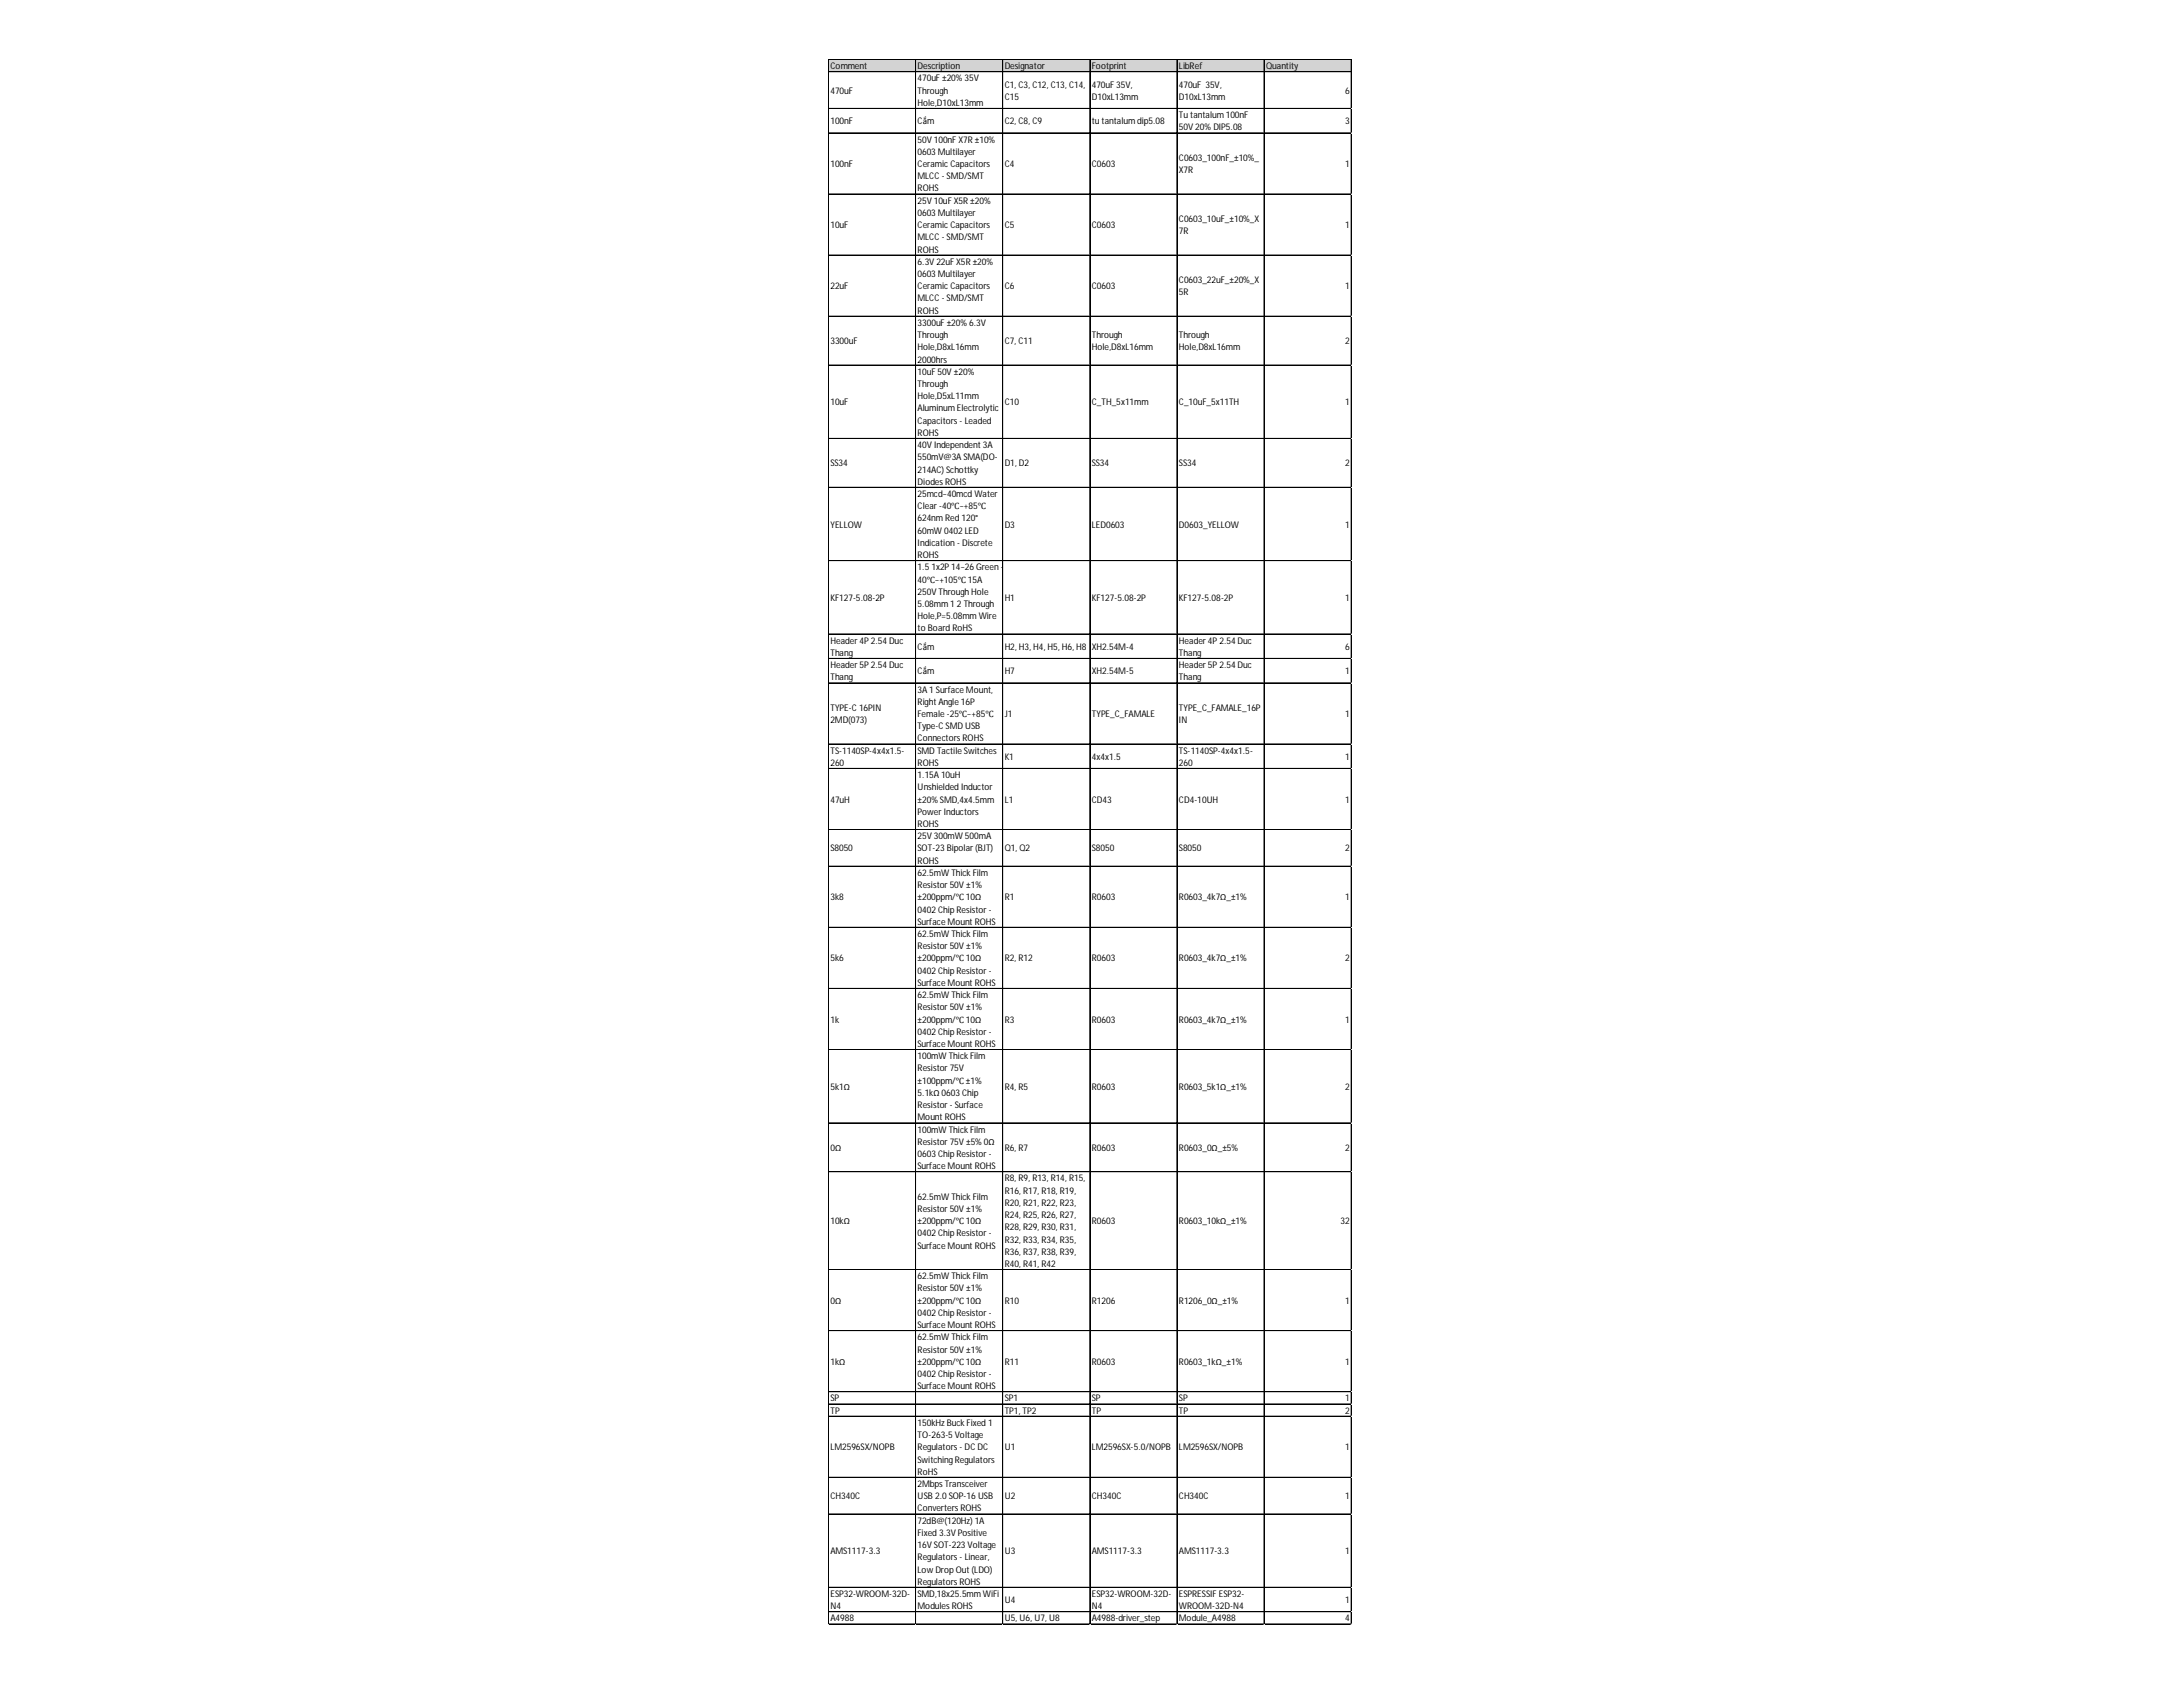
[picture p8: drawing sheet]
<svg xmlns="http://www.w3.org/2000/svg" width="279mm" height="216mm" viewBox="0 0 279 216" stroke-linecap="round" stroke-linejoin="round" font-family="sans-serif">
<defs><g id="words">
<g font-size="1.2">
<text x="106.3" y="8.9">Comment</text>
<text x="106.3" y="12">470uF</text>
<text x="117.4" y="8.9">Description</text>
<text x="117.4" y="10.4">470uF ±20% 35V</text>
<text x="117.4" y="12">Through</text>
<text x="128.6" y="8.9">Designator</text>
<text x="128.6" y="11.2">C1, C3, C12, C13, C14,</text>
<text x="139.7" y="8.9">Footprint</text>
<text x="139.7" y="11.2">470uF 35V,</text>
<text x="150.9" y="8.9">LibRef</text>
<text x="150.9" y="11.2">470uF 35V,</text>
<text x="162" y="8.9">Quantity</text>
<text x="172.1" y="12">6</text>
<text x="106.3" y="15.9">100nF</text>
<text x="117.4" y="13.6">Hole,D10xL13mm</text>
<text x="117.4" y="15.9">Cắm</text>
<text x="128.6" y="12.8">C15</text>
<text x="128.6" y="15.9">C2, C8, C9</text>
<text x="139.7" y="12.8">D10xL13mm</text>
<text x="139.7" y="15.9">tu tantalum dip5.08</text>
<text x="150.9" y="12.8">D10xL13mm</text>
<text x="150.9" y="15.1">Tu tantalum 100nF</text>
<text x="150.9" y="16.7">50V 20% DIP5.08</text>
<text x="172.1" y="15.9">3</text>
<text x="106.3" y="21.4">100nF</text>
<text x="117.4" y="18.2">50V 100nF X7R ±10%</text>
<text x="117.4" y="19.8">0603 Multilayer</text>
<text x="117.4" y="21.4">Ceramic Capacitors</text>
<text x="117.4" y="22.9">MLCC - SMD/SMT</text>
<text x="128.6" y="21.4">C4</text>
<text x="139.7" y="21.4">C0603</text>
<text x="150.9" y="20.6">C0603_100nF_±10%_</text>
<text x="150.9" y="22.2">X7R</text>
<text x="172.1" y="21.4">1</text>
<text x="106.3" y="29.2">10uF</text>
<text x="117.4" y="24.5">ROHS</text>
<text x="117.4" y="26.1">25V 10uF X5R ±20%</text>
<text x="117.4" y="27.6">0603 Multilayer</text>
<text x="117.4" y="29.2">Ceramic Capacitors</text>
<text x="128.6" y="29.2">C5</text>
<text x="139.7" y="29.2">C0603</text>
<text x="150.9" y="28.4">C0603_10uF_±10%_X</text>
<text x="150.9" y="30">7R</text>
<text x="172.1" y="29.2">1</text>
<text x="117.4" y="30.8">MLCC - SMD/SMT</text>
<text x="117.4" y="32.3">ROHS</text>
<text x="117.4" y="33.9">6.3V 22uF X5R ±20%</text>
<text x="117.4" y="35.5">0603 Multilayer</text>
<text x="106.3" y="37">22uF</text>
<text x="117.4" y="37">Ceramic Capacitors</text>
<text x="117.4" y="38.6">MLCC - SMD/SMT</text>
<text x="117.4" y="40.1">ROHS</text>
<text x="117.4" y="41.7">3300uF ±20% 6.3V</text>
<text x="128.6" y="37">C6</text>
<text x="139.7" y="37">C0603</text>
<text x="150.9" y="36.2">C0603_22uF_±20%_X</text>
<text x="150.9" y="37.8">5R</text>
<text x="172.1" y="37">1</text>
<text x="106.3" y="44.1">3300uF</text>
<text x="117.4" y="43.3">Through</text>
<text x="117.4" y="44.8">Hole,D8xL16mm</text>
<text x="117.4" y="46.4">2000hrs</text>
<text x="117.4" y="48">10uF 50V ±20%</text>
<text x="128.6" y="44.1">C7, C11</text>
<text x="139.7" y="43.3">Through</text>
<text x="139.7" y="44.8">Hole,D8xL16mm</text>
<text x="150.9" y="43.3">Through</text>
<text x="150.9" y="44.8">Hole,D8xL16mm</text>
<text x="172.1" y="44.1">2</text>
<text x="106.3" y="51.9">10uF</text>
<text x="117.4" y="49.5">Through</text>
<text x="117.4" y="51.1">Hole,D5xL11mm</text>
<text x="117.4" y="52.7">Aluminum Electrolytic</text>
<text x="128.6" y="51.9">C10</text>
<text x="139.7" y="51.9">C_TH_5x11mm</text>
<text x="150.9" y="51.9">C_10uF_5x11TH</text>
<text x="172.1" y="51.9">1</text>
<text x="106.3" y="59.7">SS34</text>
<text x="117.4" y="54.2">Capacitors - Leaded</text>
<text x="117.4" y="55.8">ROHS</text>
<text x="117.4" y="57.4">40V Independent 3A</text>
<text x="117.4" y="58.9">550mV@3A SMA(DO-</text>
<text x="128.6" y="59.7">D1, D2</text>
<text x="139.7" y="59.7">SS34</text>
<text x="150.9" y="59.7">SS34</text>
<text x="172.1" y="59.7">2</text>
<text x="117.4" y="60.5">214AC) Schottky</text>
<text x="117.4" y="62">Diodes ROHS</text>
<text x="117.4" y="63.6">25mcd~40mcd Water</text>
<text x="117.4" y="65.2">Clear -40℃~+85℃</text>
<text x="106.3" y="67.5">YELLOW</text>
<text x="117.4" y="66.7">624nm Red 120°</text>
<text x="117.4" y="68.3">60mW 0402 LED</text>
<text x="117.4" y="69.9">Indication - Discrete</text>
<text x="117.4" y="71.4">ROHS</text>
<text x="128.6" y="67.5">D3</text>
<text x="139.7" y="67.5">LED0603</text>
<text x="150.9" y="67.5">D0603_YELLOW</text>
<text x="172.1" y="67.5">1</text>
<text x="106.3" y="76.9">KF127-5.08-2P</text>
<text x="117.4" y="73">1.5 1x2P14~26 Green -</text>
<text x="117.4" y="74.6">40℃~+105℃ 15A</text>
<text x="117.4" y="76.1">250V Through Hole</text>
<text x="117.4" y="77.7">5.08mm 1 2 Through</text>
<text x="128.6" y="76.9">H1</text>
<text x="139.7" y="76.9">KF127-5.08-2P</text>
<text x="150.9" y="76.9">KF127-5.08-2P</text>
<text x="172.1" y="76.9">1</text>
<text x="106.3" y="82.4">Header 4P 2.54 Duc</text>
<text x="106.3" y="83.9">Thang</text>
<text x="117.4" y="79.3">Hole,P=5.08mm Wire</text>
<text x="117.4" y="80.8">to Board RoHS</text>
<text x="117.4" y="83.2">Cắm</text>
<text x="128.6" y="83.2">H2, H3, H4, H5, H6, H8</text>
<text x="139.7" y="83.2">XH2.54M-4</text>
<text x="150.9" y="82.4">Header 4P 2.54 Duc</text>
<text x="150.9" y="83.9">Thang</text>
<text x="172.1" y="83.2">6</text>
<text x="106.3" y="85.5">Header 5P 2.54 Duc</text>
<text x="106.3" y="87.1">Thang</text>
<text x="117.4" y="86.3">Cắm</text>
<text x="117.4" y="88.6">3A 1 Surface Mount,</text>
<text x="128.6" y="86.3">H7</text>
<text x="139.7" y="86.3">XH2.54M-5</text>
<text x="150.9" y="85.5">Header 5P 2.54 Duc</text>
<text x="150.9" y="87.1">Thang</text>
<text x="172.1" y="86.3">1</text>
<text x="106.3" y="91">TYPE-C 16PIN</text>
<text x="106.3" y="92.5">2MD(073)</text>
<text x="117.4" y="90.2">Right Angle 16P</text>
<text x="117.4" y="91.8">Female -25℃~+85℃</text>
<text x="117.4" y="93.3">Type-C SMD USB</text>
<text x="117.4" y="94.9">Connectors ROHS</text>
<text x="128.6" y="91.8">J1</text>
<text x="139.7" y="91.8">TYPE_C_FAMALE</text>
<text x="150.9" y="91">TYPE_C_FAMALE_16P</text>
<text x="150.9" y="92.5">IN</text>
<text x="172.1" y="91.8">1</text>
<text x="106.3" y="96.5">TS-1140SP-4x4x1.5-</text>
<text x="106.3" y="98">260</text>
<text x="117.4" y="96.5">SMD Tactile Switches</text>
<text x="117.4" y="98">ROHS</text>
<text x="117.4" y="99.6">1.15A 10uH</text>
<text x="117.4" y="101.1">Unshielded Inductor</text>
<text x="128.6" y="97.2">K1</text>
<text x="139.7" y="97.2">4x4x1.5</text>
<text x="150.9" y="96.5">TS-1140SP-4x4x1.5-</text>
<text x="150.9" y="98">260</text>
<text x="172.1" y="97.2">1</text>
<text x="106.3" y="102.7">47uH</text>
<text x="117.4" y="102.7">±20% SMD,4x4.5mm</text>
<text x="117.4" y="104.3">Power Inductors</text>
<text x="117.4" y="105.8">ROHS</text>
<text x="117.4" y="107.4">25V 300mW 500mA</text>
<text x="128.6" y="102.7">L1</text>
<text x="139.7" y="102.7">CD43</text>
<text x="150.9" y="102.7">CD4-10UH</text>
<text x="172.1" y="102.7">1</text>
<text x="106.3" y="109">S8050</text>
<text x="117.4" y="109">SOT-23 Bipolar(BJT)</text>
<text x="117.4" y="110.5">ROHS</text>
<text x="117.4" y="112.1">62.5mW Thick Film</text>
<text x="117.4" y="113.7">Resistor 50V ±1%</text>
<text x="128.6" y="109">Q1, Q2</text>
<text x="139.7" y="109">S8050</text>
<text x="150.9" y="109">S8050</text>
<text x="172.1" y="109">2</text>
<text x="106.3" y="115.2">3k8</text>
<text x="117.4" y="115.2">±200ppm/℃ 10Ω</text>
<text x="117.4" y="116.8">0402 Chip Resistor -</text>
<text x="117.4" y="118.4">Surface Mount ROHS</text>
<text x="117.4" y="119.9">62.5mW Thick Film</text>
<text x="128.6" y="115.2">R1</text>
<text x="139.7" y="115.2">R0603</text>
<text x="150.9" y="115.2">R0603_4k7Ω_±1%</text>
<text x="172.1" y="115.2">1</text>
<text x="106.3" y="123">5k6</text>
<text x="117.4" y="121.5">Resistor 50V ±1%</text>
<text x="117.4" y="123">±200ppm/℃ 10Ω</text>
<text x="117.4" y="124.6">0402 Chip Resistor -</text>
<text x="128.6" y="123">R2, R12</text>
<text x="139.7" y="123">R0603</text>
<text x="150.9" y="123">R0603_4k7Ω_±1%</text>
<text x="172.1" y="123">2</text>
<text x="106.3" y="130.9">1k</text>
<text x="117.4" y="126.2">Surface Mount ROHS</text>
<text x="117.4" y="127.7">62.5mW Thick Film</text>
<text x="117.4" y="129.3">Resistor 50V ±1%</text>
<text x="117.4" y="130.9">±200ppm/℃ 10Ω</text>
<text x="128.6" y="130.9">R3</text>
<text x="139.7" y="130.9">R0603</text>
<text x="150.9" y="130.9">R0603_4k7Ω_±1%</text>
<text x="172.1" y="130.9">1</text>
<text x="117.4" y="132.4">0402 Chip Resistor -</text>
<text x="117.4" y="134">Surface Mount ROHS</text>
<text x="117.4" y="135.6">100mW Thick Film</text>
<text x="117.4" y="137.1">Resistor 75V</text>
<text x="106.3" y="139.5">5k1Ω</text>
<text x="117.4" y="138.7">±100ppm/℃ ±1%</text>
<text x="117.4" y="140.3">5.1kΩ 0603 Chip</text>
<text x="117.4" y="141.8">Resistor - Surface</text>
<text x="117.4" y="143.4">Mount ROHS</text>
<text x="128.6" y="139.5">R4, R5</text>
<text x="139.7" y="139.5">R0603</text>
<text x="150.9" y="139.5">R0603_5k1Ω_±1%</text>
<text x="172.1" y="139.5">2</text>
<text x="106.3" y="147.3">0Ω</text>
<text x="117.4" y="144.9">100mW Thick Film</text>
<text x="117.4" y="146.5">Resistor 75V ±5% 0Ω</text>
<text x="117.4" y="148.1">0603 Chip Resistor -</text>
<text x="117.4" y="149.6">Surface Mount ROHS</text>
<text x="128.6" y="147.3">R6, R7</text>
<text x="139.7" y="147.3">R0603</text>
<text x="150.9" y="147.3">R0603_0Ω_±5%</text>
<text x="172.1" y="147.3">2</text>
<text x="117.4" y="153.5">62.5mW Thick Film</text>
<text x="117.4" y="155.1">Resistor 50V ±1%</text>
<text x="128.6" y="151.2">R8, R9, R13, R14, R15,</text>
<text x="128.6" y="152.8">R16, R17, R18, R19,</text>
<text x="128.6" y="154.3">R20, R21, R22, R23,</text>
<text x="128.6" y="155.9">R24, R25, R26, R27,</text>
<text x="106.3" y="156.7">10kΩ</text>
<text x="117.4" y="156.7">±200ppm/℃ 10Ω</text>
<text x="117.4" y="158.2">0402 Chip Resistor -</text>
<text x="117.4" y="159.8">Surface Mount ROHS</text>
<text x="128.6" y="157.5">R28, R29, R30, R31,</text>
<text x="128.6" y="159">R32, R33, R34, R35,</text>
<text x="128.6" y="160.6">R36, R37, R38, R39,</text>
<text x="139.7" y="156.7">R0603</text>
<text x="150.9" y="156.7">R0603_10kΩ_±1%</text>
<text x="171.6" y="156.7">32</text>
<text x="106.3" y="166.8">0Ω</text>
<text x="117.4" y="163.7">62.5mW Thick Film</text>
<text x="117.4" y="165.3">Resistor 50V ±1%</text>
<text x="117.4" y="166.8">±200ppm/℃ 10Ω</text>
<text x="128.6" y="162.2">R40, R41, R42</text>
<text x="128.6" y="166.8">R10</text>
<text x="139.7" y="166.8">R1206</text>
<text x="150.9" y="166.8">R1206_0Ω_±1%</text>
<text x="172.1" y="166.8">1</text>
<text x="117.4" y="168.4">0402 Chip Resistor -</text>
<text x="117.4" y="170">Surface Mount ROHS</text>
<text x="117.4" y="171.5">62.5mW Thick Film</text>
<text x="117.4" y="173.1">Resistor 50V ±1%</text>
<text x="106.3" y="174.7">1kΩ</text>
<text x="106.3" y="179.4">SP</text>
<text x="117.4" y="174.7">±200ppm/℃ 10Ω</text>
<text x="117.4" y="176.2">0402 Chip Resistor -</text>
<text x="117.4" y="177.8">Surface Mount ROHS</text>
<text x="128.6" y="174.7">R11</text>
<text x="128.6" y="179.4">SP1</text>
<text x="139.7" y="174.7">R0603</text>
<text x="139.7" y="179.4">SP</text>
<text x="150.9" y="174.7">R0603_1kΩ_±1%</text>
<text x="150.9" y="179.4">SP</text>
<text x="172.1" y="174.7">1</text>
<text x="172.1" y="179.4">1</text>
<text x="106.3" y="180.9">TP</text>
<text x="106.3" y="185.6">LM2596SX/NOPB</text>
<text x="117.4" y="182.5">150kHz Buck Fixed 1</text>
<text x="117.4" y="184.1">TO-263-5 Voltage</text>
<text x="117.4" y="185.6">Regulators - DC DC</text>
<text x="128.6" y="180.9">TP1, TP2</text>
<text x="128.6" y="185.6">U1</text>
<text x="139.7" y="180.9">TP</text>
<text x="139.7" y="185.6">LM2596SX-5.0/NOPB</text>
<text x="150.9" y="180.9">TP</text>
<text x="150.9" y="185.6">LM2596SX/NOPB</text>
<text x="172.1" y="180.9">2</text>
<text x="172.1" y="185.6">1</text>
<text x="106.3" y="191.9">CH340C</text>
<text x="117.4" y="187.2">Switching Regulators</text>
<text x="117.4" y="188.7">RoHS</text>
<text x="117.4" y="190.3">2Mbps Transceiver</text>
<text x="117.4" y="191.9">USB 2.0 SOP-16 USB</text>
<text x="128.6" y="191.9">U2</text>
<text x="139.7" y="191.9">CH340C</text>
<text x="150.9" y="191.9">CH340C</text>
<text x="172.1" y="191.9">1</text>
<text x="117.4" y="193.4">Converters ROHS</text>
<text x="117.4" y="195">72dB@(120Hz) 1A</text>
<text x="117.4" y="196.6">Fixed 3.3V Positive</text>
<text x="106.3" y="198.9">AMS1117-3.3</text>
<text x="117.4" y="198.1">16V SOT-223 Voltage</text>
<text x="117.4" y="199.7">Regulators - Linear,</text>
<text x="117.4" y="201.3">Low Drop Out (LDO)</text>
<text x="117.4" y="202.8">Regulators ROHS</text>
<text x="128.6" y="198.9">U3</text>
<text x="139.7" y="198.9">AMS1117-3.3</text>
<text x="150.9" y="198.9">AMS1117-3.3</text>
<text x="172.1" y="198.9">1</text>
<text x="106.3" y="204.4">ESP32-WROOM-32D-</text>
<text x="106.3" y="205.9">N4</text>
<text x="106.3" y="207.5">A4988</text>
<text x="117.4" y="204.4">SMD,18x25.5mm WiFi</text>
<text x="117.4" y="205.9">Modules ROHS</text>
<text x="128.6" y="205.2">U4</text>
<text x="128.6" y="207.5">U5, U6, U7, U8</text>
<text x="139.7" y="204.4">ESP32-WROOM-32D-</text>
<text x="139.7" y="205.9">N4</text>
<text x="139.7" y="207.5">A4988-driver_step</text>
<text x="150.9" y="204.4">ESPRESSIF ESP32-</text>
<text x="150.9" y="205.9">WROOM-32D-N4</text>
<text x="150.9" y="207.5">Module_A4988</text>
<text x="172.1" y="205.2">1</text>
<text x="172.1" y="207.5">4</text>
</g>
</g></defs>
<path d="M106 7.6h67v1.6h-67z" fill="#d3d3d3"/>
<g fill="none" stroke="#000" stroke-width=".13">
<path d="M106 7.6v200.3M106.1 7.6v200.3M106.1 7.6h66.9M106.1 9.2h66.9M106.1 13.9h66.9M106.1 17h66.9M117.2 7.7v200.2M128.3 7.7v200.2M128.4 7.7v200.2M139.5 7.7v200.2M150.6 7.7v200.2M150.7 7.7v200.2"/>
<path d="M161.8 7.7v200.2M172.9 7.7v200.2M173 7.7v200.2M106.1 24.8h66.9M106.1 24.9h66.9M106.1 32.6h66.9M106.1 32.7h66.9M106.1 40.5h66.9M106.1 46.7h66.9M106.1 46.8h66.9M106.1 56.1h66.9M106.1 62.4h66.9"/>
<path d="M106.1 71.7h66.9M106.1 71.8h66.9M106.1 81.1h66.9M106.1 81.2h66.9M106.1 84.3h66.9M106.1 87.4h66.9M106.1 95.2h66.9M106.1 98.3h66.9M106.1 98.4h66.9M106.1 106.2h66.9M106.1 110.9h66.9M106.1 118.7h66.9"/>
<path d="M106.1 126.5h66.9M106.1 134.3h66.9M106.1 143.7h66.9M106.1 150h66.9M106.1 162.5h66.9M106.1 170.3h66.9M106.1 178.1h66.9M106.1 179.7h66.9M106.1 181.2h66.9M106.1 181.3h66.9M106.1 189.1h66.9M106.1 193.8h66.9"/>
<path d="M106.1 203.1h66.9M106.1 203.2h66.9M106.1 206.3h66.9M106.1 207.8h66.9M106.1 207.9h66.9"/>
</g>
<path d="M106 207.9h.1" fill="none" stroke="#e0e0e0" stroke-width=".13"/>
<path d="M106 207.9h.1z" fill="#e0e0e0"/>
<path d="M117.2 207.9h.1" fill="none" stroke="#e0e0e0" stroke-width=".13"/>
<path d="M128.3 207.9h.1" fill="none" stroke="#e0e0e0" stroke-width=".13"/>
<path d="M128.3 207.9h.1z" fill="#e0e0e0"/>
<path d="M139.5 207.9h.1" fill="none" stroke="#e0e0e0" stroke-width=".13"/>
<path d="M150.6 207.9h.1" fill="none" stroke="#e0e0e0" stroke-width=".13"/>
<path d="M150.6 207.9h.1z" fill="#e0e0e0"/>
<path d="M161.8 207.9h.1" fill="none" stroke="#e0e0e0" stroke-width=".13"/>
<path d="M172.9 207.9h.1" fill="none" stroke="#e0e0e0" stroke-width=".13"/>
<path d="M172.9 207.9h.1z" fill="#e0e0e0"/>
<path d="M173 13.9h.1" fill="none" stroke="#e0e0e0" stroke-width=".13"/>
<path d="M173 17h.1" fill="none" stroke="#e0e0e0" stroke-width=".13"/>
<path d="M173 17v.1z" fill="#e0e0e0"/>
<path d="M173 24.8h.1" fill="none" stroke="#e0e0e0" stroke-width=".13"/>
<path d="M173 24.8v.1z" fill="#e0e0e0"/>
<path d="M173 32.6h.1" fill="none" stroke="#e0e0e0" stroke-width=".13"/>
<path d="M173 32.6v.1z" fill="#e0e0e0"/>
<path d="M173 40.5h.1" fill="none" stroke="#e0e0e0" stroke-width=".13"/>
<path d="M173 46.7h.1" fill="none" stroke="#e0e0e0" stroke-width=".13"/>
<path d="M173 46.7v.1z" fill="#e0e0e0"/>
<path d="M173 56.1h.1" fill="none" stroke="#e0e0e0" stroke-width=".13"/>
<path d="M173 56.1v.1z" fill="#e0e0e0"/>
<path d="M173 62.4h.1" fill="none" stroke="#e0e0e0" stroke-width=".13"/>
<path d="M173 71.7h.1" fill="none" stroke="#e0e0e0" stroke-width=".13"/>
<path d="M173 71.7v.1z" fill="#e0e0e0"/>
<path d="M173 81.1h.1" fill="none" stroke="#e0e0e0" stroke-width=".13"/>
<path d="M173 81.1v.1z" fill="#e0e0e0"/>
<path d="M173 84.3h.1" fill="none" stroke="#e0e0e0" stroke-width=".13"/>
<path d="M173 87.4h.1" fill="none" stroke="#e0e0e0" stroke-width=".13"/>
<path d="M173 87.4v.1z" fill="#e0e0e0"/>
<path d="M173 95.2h.1" fill="none" stroke="#e0e0e0" stroke-width=".13"/>
<path d="M173 95.2v.1z" fill="#e0e0e0"/>
<path d="M173 98.3h.1" fill="none" stroke="#e0e0e0" stroke-width=".13"/>
<path d="M173 98.3v.1z" fill="#e0e0e0"/>
<path d="M173 106.2h.1" fill="none" stroke="#e0e0e0" stroke-width=".13"/>
<path d="M173 110.9h.1" fill="none" stroke="#e0e0e0" stroke-width=".13"/>
<path d="M173 118.7h.1" fill="none" stroke="#e0e0e0" stroke-width=".13"/>
<path d="M173 126.5h.1" fill="none" stroke="#e0e0e0" stroke-width=".13"/>
<path d="M173 126.5v.1z" fill="#e0e0e0"/>
<path d="M173 134.3h.1" fill="none" stroke="#e0e0e0" stroke-width=".13"/>
<path d="M173 134.3v.1z" fill="#e0e0e0"/>
<path d="M173 143.7h.1" fill="none" stroke="#e0e0e0" stroke-width=".13"/>
<path d="M173 143.7v.1z" fill="#e0e0e0"/>
<path d="M173 150h.1" fill="none" stroke="#e0e0e0" stroke-width=".13"/>
<path d="M173 162.5h.1" fill="none" stroke="#e0e0e0" stroke-width=".13"/>
<path d="M173 170.3h.1" fill="none" stroke="#e0e0e0" stroke-width=".13"/>
<path d="M173 170.3v.1z" fill="#e0e0e0"/>
<path d="M173 178.1h.1" fill="none" stroke="#e0e0e0" stroke-width=".13"/>
<path d="M173 178.1v.1z" fill="#e0e0e0"/>
<path d="M173 179.7h.1" fill="none" stroke="#e0e0e0" stroke-width=".13"/>
<path d="M173 181.2h.1" fill="none" stroke="#e0e0e0" stroke-width=".13"/>
<path d="M173 181.2v.1z" fill="#e0e0e0"/>
<path d="M173 189.1h.1" fill="none" stroke="#e0e0e0" stroke-width=".13"/>
<path d="M173 193.8h.1" fill="none" stroke="#e0e0e0" stroke-width=".13"/>
<path d="M173 203.1h.1" fill="none" stroke="#e0e0e0" stroke-width=".13"/>
<path d="M173 203.1v.1z" fill="#e0e0e0"/>
<path d="M173 206.3h.1" fill="none" stroke="#e0e0e0" stroke-width=".13"/>
<path d="M173 207.8h.1" fill="none" stroke="#e0e0e0" stroke-width=".13"/>
<path d="M173 207.8v.1z" fill="#e0e0e0"/>
<use href="#words"/>
</svg>
